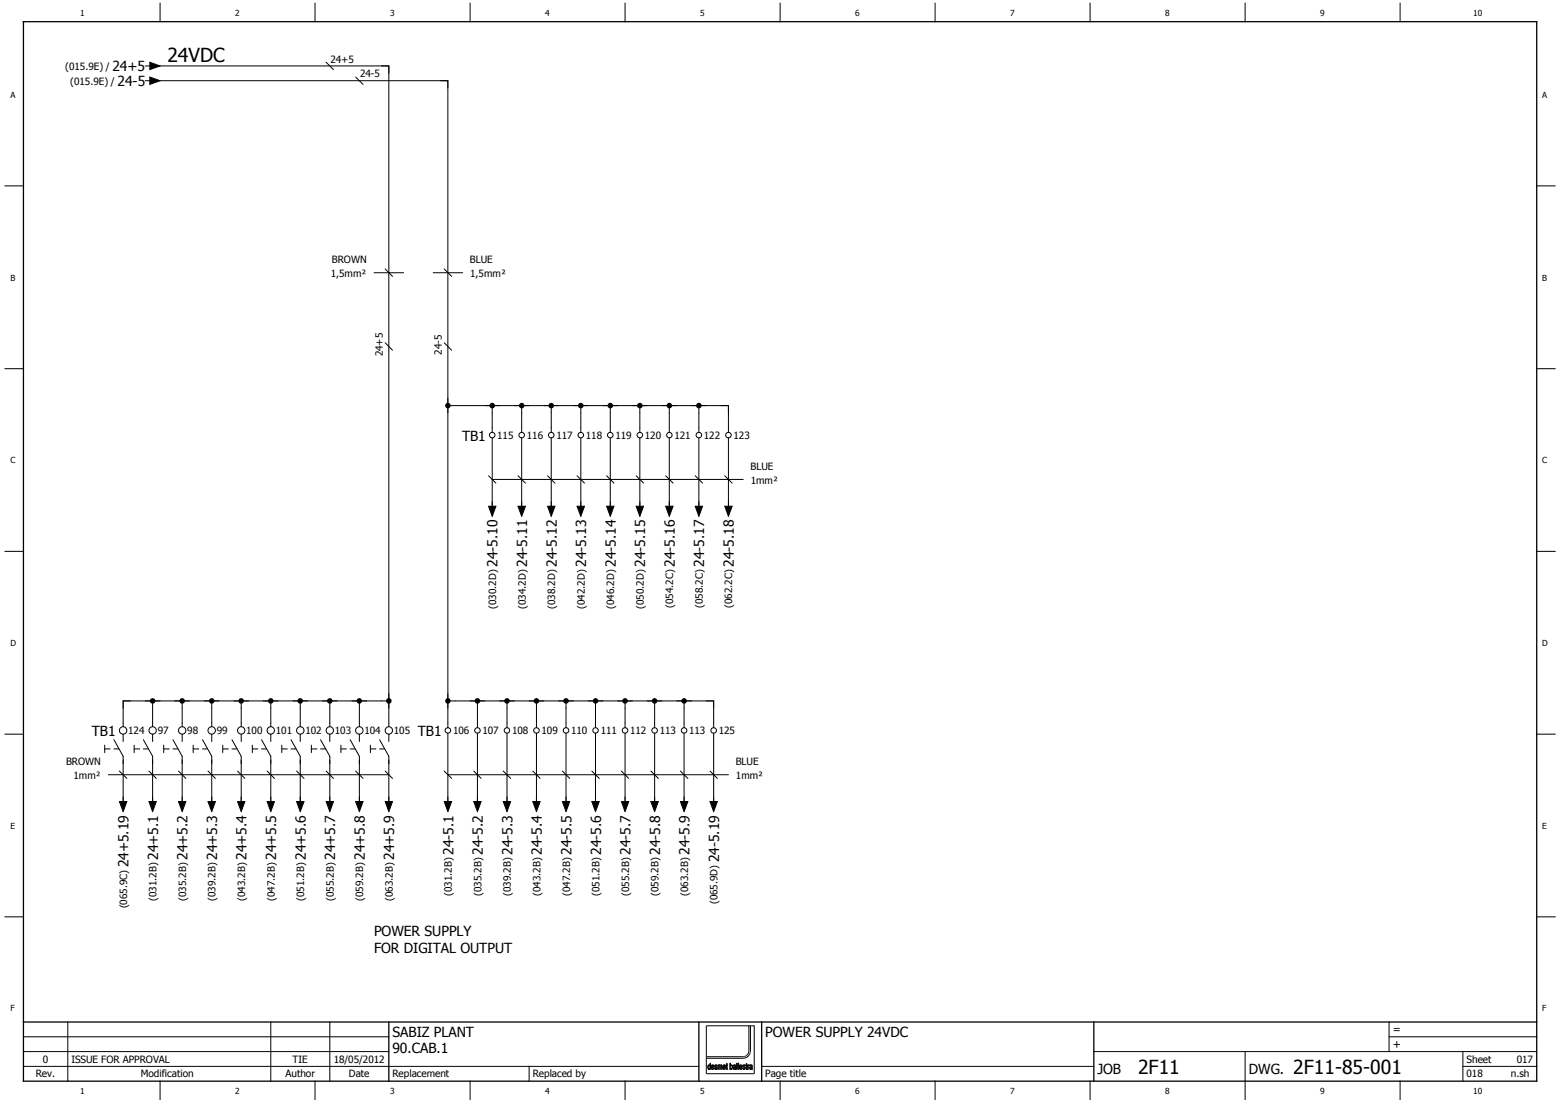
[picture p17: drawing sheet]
<svg xmlns="http://www.w3.org/2000/svg" width="297mm" height="210mm" viewBox="0 0 297 210" stroke-linecap="round" stroke-linejoin="round" font-family="sans-serif">
<defs><g id="words">
<g font-size="3.7">
<text x="31.9" y="11.8">24VDC</text>
<text x="216.7" y="204.4">2F11</text>
<text x="246.2" y="204.4">2F11-85-001</text>
</g>
<g font-size="2.6">
<text x="21.4" y="13.6">24+5</text>
<text x="22.4" y="16.4">24-5</text>
<text x="88" y="83.9">TB1</text>
<text x="94.8" y="107.9" transform="rotate(-90 94.8 107.9)">24-5.10</text>
<text x="100.4" y="107.9" transform="rotate(-90 100.4 107.9)">24-5.11</text>
<text x="106" y="107.9" transform="rotate(-90 106 107.9)">24-5.12</text>
<text x="111.6" y="107.9" transform="rotate(-90 111.6 107.9)">24-5.13</text>
<text x="117.2" y="107.9" transform="rotate(-90 117.2 107.9)">24-5.14</text>
<text x="122.9" y="107.9" transform="rotate(-90 122.9 107.9)">24-5.15</text>
<text x="128.5" y="107.9" transform="rotate(-90 128.5 107.9)">24-5.16</text>
<text x="134.1" y="107.9" transform="rotate(-90 134.1 107.9)">24-5.17</text>
<text x="139.7" y="107.9" transform="rotate(-90 139.7 107.9)">24-5.18</text>
<text x="17.5" y="140.1">TB1</text>
<text x="79.6" y="140.1">TB1</text>
<text x="24.5" y="165.1" transform="rotate(-90 24.5 165.1)">24+5.19</text>
<text x="30.1" y="163.7" transform="rotate(-90 30.1 163.7)">24+5.1</text>
<text x="35.7" y="163.7" transform="rotate(-90 35.7 163.7)">24+5.2</text>
<text x="41.4" y="163.7" transform="rotate(-90 41.4 163.7)">24+5.3</text>
<text x="47" y="163.7" transform="rotate(-90 47 163.7)">24+5.4</text>
<text x="52.6" y="163.7" transform="rotate(-90 52.6 163.7)">24+5.5</text>
<text x="58.2" y="163.7" transform="rotate(-90 58.2 163.7)">24+5.6</text>
<text x="63.8" y="163.7" transform="rotate(-90 63.8 163.7)">24+5.7</text>
<text x="69.5" y="163.7" transform="rotate(-90 69.5 163.7)">24+5.8</text>
<text x="75.1" y="163.7" transform="rotate(-90 75.1 163.7)">24+5.9</text>
<text x="86.3" y="162.7" transform="rotate(-90 86.3 162.7)">24-5.1</text>
<text x="91.9" y="162.7" transform="rotate(-90 91.9 162.7)">24-5.2</text>
<text x="97.6" y="162.7" transform="rotate(-90 97.6 162.7)">24-5.3</text>
<text x="103.2" y="162.7" transform="rotate(-90 103.2 162.7)">24-5.4</text>
<text x="108.8" y="162.7" transform="rotate(-90 108.8 162.7)">24-5.5</text>
<text x="114.4" y="162.7" transform="rotate(-90 114.4 162.7)">24-5.6</text>
<text x="120.1" y="162.7" transform="rotate(-90 120.1 162.7)">24-5.7</text>
<text x="125.7" y="162.7" transform="rotate(-90 125.7 162.7)">24-5.8</text>
<text x="131.3" y="162.7" transform="rotate(-90 131.3 162.7)">24-5.9</text>
<text x="136.9" y="164.1" transform="rotate(-90 136.9 164.1)">24-5.19</text>
<text x="71.2" y="178.2">POWER SUPPLY</text>
<text x="71.2" y="181.4">FOR DIGITAL OUTPUT</text>
<text x="74.7" y="197.4">SABIZ PLANT</text>
<text x="145.7" y="197.4">POWER SUPPLY 24VDC</text>
<text x="74.7" y="200.6">90.CAB.1</text>
<text x="209" y="204.4">JOB</text>
<text x="237.8" y="204.4">DWG.</text>
</g>
<g font-size="2.1">
<text x="265.2" y="196.7">=</text>
<text x="265.2" y="199.5">+</text>
</g>
<g font-size="1.9">
<text x="62.9" y="11.9">24+5</text>
<text x="12.4" y="13.3">(015.9E) /</text>
<text x="13.4" y="16.1">(015.9E) /</text>
<text x="68.6" y="14.8">24-5</text>
<text x="63" y="52.7">1,5mm²</text>
<text x="63.2" y="50.1">BROWN</text>
<text x="89.5" y="50.1">BLUE</text>
<text x="89.6" y="52.7">1,5mm²</text>
<text x="72.9" y="67.8" transform="rotate(-90 72.9 67.8)">24+5</text>
<text x="84.2" y="67.5" transform="rotate(-90 84.2 67.5)">24-5</text>
<text x="94.7" y="83.6">115</text>
<text x="100.3" y="83.6">116</text>
<text x="105.9" y="83.6">117</text>
<text x="111.6" y="83.6">118</text>
<text x="117.2" y="83.6">119</text>
<text x="122.8" y="83.6">120</text>
<text x="128.4" y="83.6">121</text>
<text x="134" y="83.6">122</text>
<text x="139.7" y="83.6">123</text>
<text x="142.9" y="89.4">BLUE</text>
<text x="143" y="92.1">1mm²</text>
<text x="94.5" y="115.9" transform="rotate(-90 94.5 115.9)">(030.2D)</text>
<text x="100.1" y="115.9" transform="rotate(-90 100.1 115.9)">(034.2D)</text>
<text x="105.7" y="115.9" transform="rotate(-90 105.7 115.9)">(038.2D)</text>
<text x="111.3" y="115.9" transform="rotate(-90 111.3 115.9)">(042.2D)</text>
<text x="117" y="115.9" transform="rotate(-90 117 115.9)">(046.2D)</text>
<text x="122.6" y="115.9" transform="rotate(-90 122.6 115.9)">(050.2D)</text>
<text x="128.2" y="115.8" transform="rotate(-90 128.2 115.8)">(054.2C)</text>
<text x="133.8" y="115.8" transform="rotate(-90 133.8 115.8)">(058.2C)</text>
<text x="139.4" y="115.8" transform="rotate(-90 139.4 115.8)">(062.2C)</text>
<text x="24.4" y="139.8">124</text>
<text x="30" y="139.8">97</text>
<text x="35.7" y="139.8">98</text>
<text x="41.3" y="139.8">99</text>
<text x="46.9" y="139.8">100</text>
<text x="52.5" y="139.8">101</text>
<text x="58.1" y="139.8">102</text>
<text x="63.8" y="139.8">103</text>
<text x="69.4" y="139.8">104</text>
<text x="75" y="139.8">105</text>
<text x="86.3" y="139.8">106</text>
<text x="91.9" y="139.8">107</text>
<text x="97.5" y="139.8">108</text>
<text x="103.1" y="139.8">109</text>
<text x="108.8" y="139.8">110</text>
<text x="114.4" y="139.8">111</text>
<text x="120" y="139.8">112</text>
<text x="125.6" y="139.8">113</text>
<text x="131.2" y="139.8">113</text>
<text x="136.9" y="139.8">125</text>
<text x="12.6" y="145.7">BROWN</text>
<text x="14" y="148.3">1mm²</text>
<text x="140.1" y="145.7">BLUE</text>
<text x="140.1" y="148.3">1mm²</text>
<text x="24.2" y="173" transform="rotate(-90 24.2 173)">(065.9C)</text>
<text x="29.8" y="171.5" transform="rotate(-90 29.8 171.5)">(031.2B)</text>
<text x="35.4" y="171.5" transform="rotate(-90 35.4 171.5)">(035.2B)</text>
<text x="41.1" y="171.5" transform="rotate(-90 41.1 171.5)">(039.2B)</text>
<text x="46.7" y="171.5" transform="rotate(-90 46.7 171.5)">(043.2B)</text>
<text x="52.3" y="171.5" transform="rotate(-90 52.3 171.5)">(047.2B)</text>
<text x="57.9" y="171.5" transform="rotate(-90 57.9 171.5)">(051.2B)</text>
<text x="63.6" y="171.5" transform="rotate(-90 63.6 171.5)">(055.2B)</text>
<text x="69.2" y="171.5" transform="rotate(-90 69.2 171.5)">(059.2B)</text>
<text x="74.8" y="171.5" transform="rotate(-90 74.8 171.5)">(063.2B)</text>
<text x="86" y="170.5" transform="rotate(-90 86 170.5)">(031.2B)</text>
<text x="91.7" y="170.5" transform="rotate(-90 91.7 170.5)">(035.2B)</text>
<text x="97.3" y="170.5" transform="rotate(-90 97.3 170.5)">(039.2B)</text>
<text x="102.9" y="170.5" transform="rotate(-90 102.9 170.5)">(043.2B)</text>
<text x="108.5" y="170.5" transform="rotate(-90 108.5 170.5)">(047.2B)</text>
<text x="114.1" y="170.5" transform="rotate(-90 114.1 170.5)">(051.2B)</text>
<text x="119.8" y="170.5" transform="rotate(-90 119.8 170.5)">(055.2B)</text>
<text x="125.4" y="170.5" transform="rotate(-90 125.4 170.5)">(059.2B)</text>
<text x="131" y="170.5" transform="rotate(-90 131 170.5)">(063.2B)</text>
<text x="136.6" y="172.1" transform="rotate(-90 136.6 172.1)">(065.9D)</text>
<text x="8.1" y="202.3">0</text>
<text x="13.6" y="202.3">ISSUE FOR APPROVAL</text>
<text x="55.7" y="202.3">TIE</text>
<text x="63.5" y="202.3">18/05/2012</text>
<text x="279.2" y="202.3">Sheet</text>
<text x="288.8" y="202.3">017</text>
<text x="6.8" y="205.1">Rev.</text>
<text x="26.8" y="205.1">Modification</text>
<text x="54.4" y="205.1">Author</text>
<text x="66.4" y="205.1">Date</text>
<text x="74.7" y="205.1">Replacement</text>
<text x="101.4" y="205.1">Replaced by</text>
<text x="145.7" y="205.1">Page title</text>
<text x="279.2" y="205.1">018</text>
<text x="287.7" y="205.1">n.sh</text>
</g>
<g font-size="1.6">
<text x="15.3" y="3.1">1</text>
<text x="44.8" y="3.1">2</text>
<text x="74.3" y="3.1">3</text>
<text x="103.8" y="3.1">4</text>
<text x="133.3" y="3.1">5</text>
<text x="162.9" y="3.1">6</text>
<text x="192.4" y="3.1">7</text>
<text x="221.9" y="3.1">8</text>
<text x="251.4" y="3.1">9</text>
<text x="280.5" y="3.1">10</text>
<text x="2" y="18.6">A</text>
<text x="293.7" y="18.6">A</text>
<text x="2" y="53.4">B</text>
<text x="293.7" y="53.4">B</text>
<text x="2" y="88.2">C</text>
<text x="293.7" y="88.2">C</text>
<text x="2" y="123">D</text>
<text x="293.7" y="123">D</text>
<text x="2" y="157.8">E</text>
<text x="293.7" y="157.8">E</text>
<text x="2" y="192.6">F</text>
<text x="293.7" y="192.6">F</text>
<text x="15.3" y="208.3">1</text>
<text x="44.8" y="208.3">2</text>
<text x="74.3" y="208.3">3</text>
<text x="103.8" y="208.3">4</text>
<text x="133.3" y="208.3">5</text>
<text x="162.9" y="208.3">6</text>
<text x="192.4" y="208.3">7</text>
<text x="221.9" y="208.3">8</text>
<text x="251.4" y="208.3">9</text>
<text x="280.5" y="208.3">10</text>
</g>
</g></defs>
<path d="M209.8 .5l-209 209M296.2 .6l-295.4 208.8M.8 209.2l.3 .3" fill="none" stroke="#fff" stroke-width=".19"/>
<g fill="none" stroke="#010101" stroke-width=".19">
<path d="M30.5 .6v3.5M60 .6v3.5M89.5 .6v3.5M119 .6v3.5M148.5 .6v3.5M178.1 .6v3.5M207.6 .6v3.5M237.1 .6v3.5M266.6 .6v3.5M.9 35.4h3.6M292.6 35.4h3.5M.9 70.2h3.6"/>
<path d="M292.6 70.2h3.5M.9 105h3.6M292.6 105h3.5M.9 139.8h3.6M292.6 139.8h3.5M.9 174.5h3.6M292.6 174.5h3.5M4.5 197.4h69.5M12.9 194.6v11.2M51.6 194.6v11.2M62.8 194.6v11.2M134.5 195.3h8.1v5a1.08 1.08 0 0 1-1.1 .9h-7z"/>
<path d="M264.5 197.4h28.1M264.5 194.6v5.6M4.5 203h128.6M4.5 200.2h69.5M30.5 205.8v3.5M60 205.8v3.5M89.5 205.8v3.5M100.8 203v2.8M119 205.8v3.5M135.6 203.4h.1M135.6 202.8h.2l.1 .3h-.4zM135.9 202.8h.1"/>
<path d="M135.9 202.8l.1 .4h-.2v-.1v.1h-.3l.1 .2M135.9 202.8a.4 .4 0 0 0-.5 .2 .4 .4 0 0 0 .1 .5l.2 .1 .3-.3-.3 .2-.1-.1M148.5 205.8v3.5M178.1 205.8v3.5M207.6 205.8v3.5M208.3 200.2h84.3M237.1 200.2v9.1M266.6 205.8v3.5M278.6 203h14M278.6 200.2v5.6"/>
</g>
<path d="M4.5 4.1h288.1v201.7h-288.1zM4.5 194.6h288.1M74 194.6v11.2M133.1 194.6v11.2M145 194.6v11.2M208.3 194.6v11.2" fill="none" stroke="#010101" stroke-width=".25"/>
<path d="M135.6 202.7l.3 .2 .1 .3h-.2v-.3a.17 .17 0 0 0-.2-.1 .17 .17 0 0 0-.1 .3h.3v.1h-.3l.1 .3 .4-.2a.32 .32 0 0 1-.5 .3 .32 .32 0 0 1-.1-.5z" fill="#010101"/>
<path d="M137.8 203.4h.1M137.8 203.4v.1M137.8 202.8h.2l.1 .3h-.4zM137.8 203.5h.1M137.9 203.5l.3-.2-.1 .2M138.1 203.5h.1M138.1 202.8h.1M138.1 202.8l.1 .4h-.2v-.1v.1h-.3l.1 .2M138.1 202.8a.4 .4 0 0 0-.5 .2 .4 .4 0 0 0 .1 .5l.2 .1 .2-.1" fill="none" stroke="#010101" stroke-width=".19"/>
<path d="M137.7 202.8l.3-.1 .2 .5h-.2v-.3a.17 .17 0 0 0-.2-.1 .17 .17 0 0 0-.1 .3h.3v.1h-.3l.1 .3 .4-.2-.1 .2-.2 .1-.2-.1z" fill="#010101"/>
<g fill="none" stroke="#010101" stroke-width=".19">
<path d="M139.1 203.3v.1M139.1 203.4l.1 .1M139.1 202.9v.4M139.1 202.9l.2-.1 .1 .3-.2 .4M139.1 202.9h.1M139.2 203.5h.1M139.2 203.5v.1M139.3 202.7h.1M139.4 203.5l-.2 .1M139.4 203.4v.1M139.5 202.9h.1M139.5 202.9l-.1 .5"/>
<path d="M139.5 202.9l-.1-.2-.3 .1v-.4h-.1v1.2l.1-.1 .1 .1"/>
</g>
<path d="M139 202.4h.1v.4a.43 .43 0 0 1 .4 .3 .43 .43 0 0 1-.2 .5v-.1a.34 .34 0 0 0 .2-.4 .34 .34 0 0 0-.3-.3l-.1 .4 .1 .4-.1-.1-.1 .1z" fill="#010101"/>
<g fill="none" stroke="#010101" stroke-width=".19">
<path d="M139.7 202.7h.1M139.7 202.7h.3M139.7 202.7l-.1 .2 .3-.1 .1 .2M139.7 203.1l-.1 .3 .2 .2M139.8 203.1h-.1M139.8 203.5v.1zM139.9 203.4v.1M140 202.7h.1M140 203h.1M140 203l-.2 .1M140 202.7l.1 .9-.1-.1-.2 .1"/>
<circle cx="139.9" cy="203.3" r=".17"/>
</g>
<path d="M139.7 202.7l.4 .1v.8l-.1-.1-.2 .1 .2-.5-.3 .2 .1 .3-.2-.1v-.3l.4-.2-.1-.2-.3 .1z" fill="#010101"/>
<path d="M140.9 203.4h.1M140.9 203.4l.1 .1M140.9 202.8h.2l.1 .3h-.3zM141 203.5h.1M141.1 203.5l.2-.2-.1 .2M141.2 203.5h.1M141.2 202.8h.1M141.2 202.8l.1 .4h-.2v-.1v.1h-.2v.2M141.2 202.8a.4 .4 0 0 0-.5 .2 .4 .4 0 0 0 .2 .5h.3" fill="none" stroke="#010101" stroke-width=".19"/>
<path d="M141 202.7l.3 .2v.3h-.2v-.1h.1v-.2a.17 .17 0 0 0-.2-.1 .17 .17 0 0 0-.1 .3h.2v.1h-.2l.1 .3 .3-.2-.2 .3a.49 .49 0 0 1-.4-.4 .49 .49 0 0 1 .3-.5z" fill="#010101"/>
<g fill="none" stroke="#010101" stroke-width=".19">
<path d="M142.9 202.7h.1M142.9 202.7h.2M142.9 202.7l-.2 .2 .3-.1 .1 .2M142.9 203.1h.1M143 203.5v.1M143.1 202.7h.1M143.1 203h.1M143.1 203a.29 .29 0 0 0-.4 .2 .29 .29 0 0 0 .3 .4M143.1 202.7l.2 .9-.1-.1-.2 .1"/>
<circle cx="143" cy="203.3" r=".16"/>
</g>
<path d="M142.8 202.8l.1-.1 .3 .1 .1 .8-.1-.1-.2 .1 .1-.5-.2 .2 .1 .3-.3-.1 .1-.3 .3-.2-.1-.2-.3 .1z" fill="#010101"/>
<path d="M134.9 202.9a.3 .3 0 0 1 .3 .2 .3 .3 0 0 1-.2 .4l-.1-.2zM135 203.5h.1M135.2 202.4l.1 1.2-.1-.1-.2 .1v-.1v.1a.51 .51 0 0 1 .1-.9l.1 .1z" fill="none" stroke="#010101" stroke-width=".19"/>
<path d="M135.2 202.4l.1 1.2-.1-.1-.2 .1v-.1a.42 .42 0 0 0 .1-.7l-.2 .2 .1 .6a.48 .48 0 0 1-.2-.5 .48 .48 0 0 1 .3-.4l.1 .1z" fill="#010101"/>
<path d="M136.2 202.7h.1M136.2 202.7l-.1 .4 .4 .2-.2 .2M136.2 202.7h.2M136.2 203.4h.1M136.2 203.4l.1 .1M136.3 203.5h.1M136.4 202.7h.1M136.4 202.7l.1 .2-.3-.1a.23 .23 0 0 0 .1 .3 .23 .23 0 0 0 .2 .1 .27 .27 0 0 1-.1 .4 .27 .27 0 0 1-.3-.3l.1 .1" fill="none" stroke="#010101" stroke-width=".19"/>
<path d="M136.1 202.8l.3-.1 .1 .2-.2-.1-.1 .2a.32 .32 0 0 1 .4 .3 .32 .32 0 0 1-.4 .3l-.1-.3 .2 .2 .2-.2-.4-.2z" fill="#010101"/>
<path d="M136.7 202.7l.1 .1 .2-.1 .1 .1 .3-.1 .1 .9h-.1v-.8l-.2 .1v.7h-.1v-.7l-.2-.1-.1 .8h-.1zM137 202.7h.1M137.2 202.9h.1" fill="none" stroke="#010101" stroke-width=".19"/>
<path d="M136.7 202.7l.1 .1 .2-.1 .1 .1 .3-.1 .1 .9h-.1l-.1-.8-.1 .2v.6h-.1l-.1-.8-.2 .1v.7h-.1z" fill="#010101"/>
<path d="M138.3 202.5l.1-.1v.3h.2l-.2 .1 .2 .8-.3-.1zM138.4 203.4h.1" fill="none" stroke="#010101" stroke-width=".19"/>
<path d="M138.3 202.5l.1-.1v.3h.2l-.2 .1 .2 .8-.3-.1z" fill="#010101"/>
<path d="M140.3 202.4h.1v1.2h-.1z" fill="none" stroke="#010101" stroke-width=".19"/>
<path d="M140.3 202.4h.1v1.2h-.1z" fill="#010101"/>
<path d="M140.5 202.4h.1v1.2h-.1z" fill="none" stroke="#010101" stroke-width=".19"/>
<path d="M140.5 202.4h.1v1.2h-.1z" fill="#010101"/>
<path d="M141.6 203.4h.1M141.6 203.4l.1 .1M141.7 203.5h.1M141.8 202.7l.1 .2-.3-.1a.23 .23 0 0 0 0 .3 .23 .23 0 0 0 .3 .1 .27 .27 0 0 1-.1 .4 .27 .27 0 0 1-.4-.3l.2 .1M141.8 202.7h.1M141.8 202.7a.28 .28 0 0 0-.4 .3 .28 .28 0 0 0 .4 .3l-.1 .2" fill="none" stroke="#010101" stroke-width=".19"/>
<path d="M141.5 202.8a.18 .18 0 0 1 .2-.1 .18 .18 0 0 1 .1 .2l-.1-.1-.2 .2a.32 .32 0 0 1 .4 .3 .32 .32 0 0 1-.3 .3l-.2-.3 .3 .2 .1-.2-.1-.1a.26 .26 0 0 1-.3-.2 .26 .26 0 0 1 .1-.2z" fill="#010101"/>
<path d="M142.2 203.4v-1l-.2 .4 .1 .7 .2 .1v-.1M142.2 203.4h.1M142.2 203.4v.1M142.2 203.5h.1" fill="none" stroke="#010101" stroke-width=".19"/>
<path d="M142.1 202.5l.1-.1 .1 .3-.1 .7 .1 .2-.2-.1z" fill="#010101"/>
<path d="M142.5 202.9h.1M142.7 202.7l-.2 .2M142.7 202.7h.1M142.7 202.7l-.2 .1-.1-.1v.9h.1v-.7" fill="none" stroke="#010101" stroke-width=".19"/>
<path d="M142.4 202.7l.1 .1 .2-.1-.2 .2v.7h-.1z" fill="#010101"/>
<g fill="none" stroke="#010101" stroke-width=".19">
<path d="M29.1 12.6h44.9v125M29.1 15.4h56.2v122.2M72.6 12.6h1.4v1.4M83.9 15.4h1.4v1.4M71.2 51.9h5.7M82.5 51.9h5.6M86.7 77.2h52v4.2M93.7 78.6v2.8M99.3 78.6v2.8M105 78.6v2.8M110.6 78.6v2.8M116.2 78.6v2.8"/>
<path d="M121.8 78.6v2.8M127.4 78.6v2.8M133.1 78.6v2.8M93.7 83.4v14.2M99.3 83.4v14.2M105 83.4v14.2M110.6 83.4v14.2M116.2 83.4v14.2M121.8 83.4v14.2M127.4 83.4v14.2M133.1 83.4v14.2M138.7 83.4v14.2"/>
<path d="M29.1 134.8v2.8M34.7 133.4v4.2M40.3 134.8v2.8M45.9 134.8v2.8M51.6 134.8v2.8M57.2 134.8v2.8M62.8 134.8v2.8M68.4 134.8v2.8M72.6 133.4h-49.2v4.2M85.3 139.6v14.2M86.7 133.4h49.2v4.2M90.9 139.6v14.2"/>
<path d="M90.9 134.8v2.8M96.5 139.6v14.2M96.5 134.8v2.8M102.1 139.6v14.2M102.1 134.8v2.8M107.8 139.6v14.2M107.8 134.8v2.8M113.4 139.6v14.2M113.4 134.8v2.8M119 139.6v14.2M119 134.8v2.8M124.6 139.6v14.2"/>
<path d="M124.6 134.8v2.8M130.3 139.6v14.2M130.3 134.8v2.8M135.9 139.6v14.2M20.6 147.5h53.4M23.4 144.7v9.1M29.1 144.7v9.1M34.7 144.7v9.1M40.3 144.7v9.1M45.9 144.7v9.1M51.6 144.7v9.1M57.2 144.7v9.1"/>
<path d="M62.8 144.7v9.1M68.4 144.7v9.1M74 144.7v9.1M142.6 195.3h.3M142.9 195.3v4.8a1.41 1.41 0 0 1-1.4 1.4h-7M142.9 195.3h.7v9.1h-9.1v-3.2M145 203h63.3"/>
</g>
<path d="M34.2 133.2a.53 .53 0 0 1 .6-.3 .53 .53 0 0 1 .4 .5h-.5h.5a.53 .53 0 0 1-.7 .5 .53 .53 0 0 1-.3-.7z" fill-rule="evenodd" fill="#010101"/>
<path d="M38.9 133.4h2.8M40.3 133.4v1.4" fill="none" stroke="#010101" stroke-width=".19"/>
<path d="M39.9 133.2a.52 .52 0 0 1 .5-.3 .52 .52 0 0 1 .4 .5h-.5h.5a.52 .52 0 0 1-.6 .5 .52 .52 0 0 1-.3-.7z" fill-rule="evenodd" fill="#010101"/>
<path d="M44.5 133.4h2.8M45.9 133.4v1.4" fill="none" stroke="#010101" stroke-width=".19"/>
<path d="M45.5 133.2a.53 .53 0 0 1 .6-.3 .53 .53 0 0 1 .4 .5h-.6h.6a.53 .53 0 0 1-.7 .5 .53 .53 0 0 1-.3-.7z" fill-rule="evenodd" fill="#010101"/>
<path d="M50.1 133.4h2.9M51.6 133.4v1.4" fill="none" stroke="#010101" stroke-width=".19"/>
<path d="M51.1 133.2a.53 .53 0 0 1 .6-.3 .53 .53 0 0 1 .4 .5h-.5h.5a.53 .53 0 0 1-.7 .5 .53 .53 0 0 1-.3-.7z" fill-rule="evenodd" fill="#010101"/>
<path d="M55.8 133.4h2.8M57.2 133.4v1.4" fill="none" stroke="#010101" stroke-width=".19"/>
<path d="M56.7 133.2a.53 .53 0 0 1 .6-.3 .53 .53 0 0 1 .4 .5h-.5h.5a.53 .53 0 0 1-.7 .5 .53 .53 0 0 1-.3-.7z" fill-rule="evenodd" fill="#010101"/>
<path d="M61.4 133.4h2.8M62.8 133.4v1.4" fill="none" stroke="#010101" stroke-width=".19"/>
<path d="M62.3 133.2a.53 .53 0 0 1 .6-.3 .53 .53 0 0 1 .4 .5h-.5h.5a.53 .53 0 0 1-.6 .5 .53 .53 0 0 1-.4-.7z" fill-rule="evenodd" fill="#010101"/>
<path d="M67 133.4h2.8M68.4 133.4v1.4" fill="none" stroke="#010101" stroke-width=".19"/>
<path d="M68 133.2a.52 .52 0 0 1 .6-.3 .52 .52 0 0 1 .3 .5h-.5h.5a.52 .52 0 0 1-.6 .5 .52 .52 0 0 1-.3-.7z" fill-rule="evenodd" fill="#010101"/>
<path d="M72.6 133.4h1.4M74 132v2.8" fill="none" stroke="#010101" stroke-width=".19"/>
<path d="M73.6 133.2a.53 .53 0 0 1 .6-.3 .53 .53 0 0 1 .4 .5h-.6h.6a.53 .53 0 0 1-.7 .5 .53 .53 0 0 1-.3-.7z" fill-rule="evenodd" fill="#010101"/>
<path d="M85.3 75.8v2.8M85.3 77.2h1.4M137.3 77.2h1.4v1.4" fill="none" stroke="#010101" stroke-width=".19"/>
<path d="M85 76.8a.52 .52 0 0 1 .8 .4h-.5h.5a.53 .53 0 0 1-.8 .5 .53 .53 0 0 1 0-.9z" fill-rule="evenodd" fill="#010101"/>
<path d="M92.3 77.2h2.8M93.7 77.2v1.4" fill="none" stroke="#010101" stroke-width=".19"/>
<path d="M93.3 76.9a.53 .53 0 0 1 .6-.2 .53 .53 0 0 1 .4 .5h-.6h.6a.53 .53 0 0 1-.7 .5 .53 .53 0 0 1-.3-.8z" fill-rule="evenodd" fill="#010101"/>
<path d="M97.9 77.2h2.9M99.3 77.2v1.4" fill="none" stroke="#010101" stroke-width=".19"/>
<path d="M99.1 76.8a.52 .52 0 0 1 .8 .4h-.6h.6a.53 .53 0 0 1-.8 .5 .53 .53 0 0 1 0-.9z" fill-rule="evenodd" fill="#010101"/>
<path d="M103.6 77.2h2.8M105 77.2v1.4" fill="none" stroke="#010101" stroke-width=".19"/>
<path d="M104.5 76.9a.53 .53 0 0 1 .6-.2 .53 .53 0 0 1 .4 .5h-.5h.5a.53 .53 0 0 1-.7 .5 .53 .53 0 0 1-.3-.8z" fill-rule="evenodd" fill="#010101"/>
<path d="M109.2 77.2h2.8M110.6 77.2v1.4" fill="none" stroke="#010101" stroke-width=".19"/>
<path d="M110.1 76.9a.53 .53 0 0 1 .6-.2 .53 .53 0 0 1 .4 .5h-.5h.5a.53 .53 0 0 1-.6 .5 .53 .53 0 0 1-.4-.8z" fill-rule="evenodd" fill="#010101"/>
<path d="M114.8 77.2h2.8M116.2 77.2v1.4" fill="none" stroke="#010101" stroke-width=".19"/>
<path d="M115.7 76.9a.53 .53 0 0 1 .6-.2 .53 .53 0 0 1 .4 .5h-.5h.5a.53 .53 0 0 1-.6 .5 .53 .53 0 0 1-.4-.8z" fill-rule="evenodd" fill="#010101"/>
<path d="M120.4 77.2h2.8M121.8 77.2v1.4" fill="none" stroke="#010101" stroke-width=".19"/>
<path d="M121.4 76.9a.53 .53 0 0 1 .6-.2 .53 .53 0 0 1 .4 .5h-.6h.6a.53 .53 0 0 1-.7 .5 .53 .53 0 0 1-.3-.8z" fill-rule="evenodd" fill="#010101"/>
<path d="M126 77.2h2.9M127.4 77.2v1.4" fill="none" stroke="#010101" stroke-width=".19"/>
<path d="M127.2 76.8a.52 .52 0 0 1 .8 .4h-.6h.6a.53 .53 0 0 1-.8 .5 .53 .53 0 0 1 0-.9z" fill-rule="evenodd" fill="#010101"/>
<path d="M93.7 91.3h47.8M89.5 133.4h2.8M90.9 133.4v1.4" fill="none" stroke="#010101" stroke-width=".19"/>
<path d="M90.4 133.2a.53 .53 0 0 1 .6-.3 .53 .53 0 0 1 .4 .5h-.5h.5a.53 .53 0 0 1-.6 .5 .53 .53 0 0 1-.4-.7z" fill-rule="evenodd" fill="#010101"/>
<path d="M100.8 133.4h2.8M102.1 133.4v1.4" fill="none" stroke="#010101" stroke-width=".19"/>
<path d="M101.7 133.2a.53 .53 0 0 1 .6-.3 .53 .53 0 0 1 .4 .5h-.6h.6a.53 .53 0 0 1-.7 .5 .53 .53 0 0 1-.3-.7z" fill-rule="evenodd" fill="#010101"/>
<path d="M106.4 133.4h2.8M107.8 133.4v1.4" fill="none" stroke="#010101" stroke-width=".19"/>
<path d="M107.3 133.2a.53 .53 0 0 1 .6-.3 .53 .53 0 0 1 .4 .5h-.5h.5a.53 .53 0 0 1-.7 .5 .53 .53 0 0 1-.3-.7z" fill-rule="evenodd" fill="#010101"/>
<path d="M112 133.4h2.8M113.4 133.4v1.4" fill="none" stroke="#010101" stroke-width=".19"/>
<path d="M113.1 133a.52 .52 0 0 1 .8 .4h-.5h.5a.53 .53 0 0 1-.8 .5 .53 .53 0 0 1 0-.9z" fill-rule="evenodd" fill="#010101"/>
<path d="M117.6 133.4h2.8M119 133.4v1.4" fill="none" stroke="#010101" stroke-width=".19"/>
<path d="M118.6 133.2a.53 .53 0 0 1 .6-.3 .53 .53 0 0 1 .3 .5h-.5h.5a.53 .53 0 0 1-.6 .5 .53 .53 0 0 1-.3-.7z" fill-rule="evenodd" fill="#010101"/>
<path d="M95.1 133.4h2.8M96.5 133.4v1.4M134.5 133.4h1.4v1.4" fill="none" stroke="#010101" stroke-width=".19"/>
<path d="M96.1 133.2a.53 .53 0 0 1 .6-.3 .53 .53 0 0 1 .4 .5h-.6h.6a.53 .53 0 0 1-.7 .5 .53 .53 0 0 1-.3-.7z" fill-rule="evenodd" fill="#010101"/>
<path d="M85.3 132v2.8M85.3 133.4h1.4" fill="none" stroke="#010101" stroke-width=".19"/>
<path d="M85 133a.52 .52 0 0 1 .8 .4h-.5h.5a.53 .53 0 0 1-.8 .5 .53 .53 0 0 1 0-.9z" fill-rule="evenodd" fill="#010101"/>
<path d="M123.2 133.4h2.8M124.6 133.4v1.4" fill="none" stroke="#010101" stroke-width=".19"/>
<path d="M124.2 133.2a.53 .53 0 0 1 .6-.3 .53 .53 0 0 1 .4 .5h-.6h.6a.53 .53 0 0 1-.7 .5 .53 .53 0 0 1-.3-.7z" fill-rule="evenodd" fill="#010101"/>
<path d="M131.7 77.2h2.8M133.1 77.2v1.4" fill="none" stroke="#010101" stroke-width=".19"/>
<path d="M132.6 76.9a.53 .53 0 0 1 .6-.2 .53 .53 0 0 1 .4 .5h-.5h.5a.53 .53 0 0 1-.7 .5 .53 .53 0 0 1-.3-.8z" fill-rule="evenodd" fill="#010101"/>
<path d="M128.9 133.4h2.8M130.3 133.4v1.4M85.3 147.5h53.4" fill="none" stroke="#010101" stroke-width=".19"/>
<path d="M129.8 133.2a.53 .53 0 0 1 .6-.3 .53 .53 0 0 1 .4 .5h-.5h.5a.53 .53 0 0 1-.7 .5 .53 .53 0 0 1-.3-.7z" fill-rule="evenodd" fill="#010101"/>
<path d="M27.7 133.4h2.8M29.1 133.4v1.4" fill="none" stroke="#010101" stroke-width=".19"/>
<path d="M28.6 133.2a.53 .53 0 0 1 .6-.3 .53 .53 0 0 1 .4 .5h-.5h.5a.53 .53 0 0 1-.7 .5 .53 .53 0 0 1-.3-.7z" fill-rule="evenodd" fill="#010101"/>
<g fill="none" stroke="#010101" stroke-width=".19">
<path d="M28.5 11.9l2 .7-2 .7zM62.1 11.9l1.4 1.4M67.7 14.7l1.4 1.4M73.3 51.2l1.4 1.4M84.6 51.2l1.4 1.4M73.3 65.3l1.4 1.4M84.6 65.3l1.4 1.4M93 90.6l1.4 1.4M93.7 81.4v.9M98.6 90.6l1.5 1.4M99.3 81.4v.9M104.3 90.6l1.4 1.4"/>
<path d="M105 81.4v.9M109.9 90.6l1.4 1.4M110.6 81.4v.9M115.5 90.6l1.4 1.4M116.2 81.4v.9M121.1 90.6l1.4 1.4M121.8 81.4v.9M126.7 90.6l1.5 1.4M127.4 81.4v.9M132.4 90.6l1.4 1.4M133.1 81.4v.9M138 90.6l1.4 1.4"/>
<path d="M138.7 81.4v.9M23.4 137.6v.7M23.4 139.8v1.4M29.1 137.6v.7M29.1 139.8v1.4M34.7 137.6v.7M34.7 139.8v1.4M40.3 137.6v.7M40.3 139.8v1.4M45.9 137.6v.7M45.9 139.8v1.4M51.6 139.8v1.4"/>
<path d="M51.6 137.6v.7M57.2 139.8v1.4M57.2 137.6v.7M62.8 139.8v1.4M62.8 137.6v.7M68.4 139.8v1.4M68.4 137.6v.7M74 139.8v1.4M74 137.6v.7M85.3 137.6v.9M90.9 137.6v.9M96.5 137.6v.9"/>
<path d="M102.1 137.6v.9M107.8 137.6v.9M113.4 137.6v.9M119 137.6v.9M124.6 137.6v.9M130.3 137.6v.9M135.9 137.6v.9M19.9 141.9v1.4M19.9 142.6h1.1M21.7 142.6h.9M21.7 140.8l1.7 3.2v1.4M22.7 146.8l1.4 1.4"/>
<path d="M25.5 142.6h1.1M25.5 141.9v1.4M27.3 140.8l1.8 3.2v1.4M27.3 142.6h1M28.4 146.8l1.4 1.4M31.2 142.6h1M31.2 141.9v1.4M32.9 140.8l1.8 3.2v1.4M32.9 142.6h1M34 146.8l1.4 1.4M36.8 142.6h1M36.8 141.9v1.4"/>
<path d="M38.6 140.8l1.7 3.2v1.4M38.6 142.6h.9M39.6 146.8l1.4 1.4M42.4 142.6h1.1M42.4 141.9v1.4M44.2 142.6h.9M44.2 140.8l1.7 3.2v1.4M45.2 146.8l1.4 1.4M48 142.6h1.1M48 141.9v1.4M49.8 142.6h1M49.8 140.8l1.8 3.2v1.4"/>
<path d="M50.9 146.8l1.4 1.4M53.7 142.6h1M53.7 141.9v1.4M55.4 142.6h1M55.4 140.8l1.8 3.2v1.4M56.5 146.8l1.4 1.4M59.3 142.6h1M59.3 141.9v1.4M61 142.6h1M61 140.8l1.8 3.2v1.4M62.1 146.8l1.4 1.4M64.9 142.6h1.1"/>
<path d="M64.9 141.9v1.4M66.7 142.6h.9M66.7 140.8l1.7 3.2v1.4M67.7 146.8l1.4 1.4M70.5 142.6h1.1M70.5 141.9v1.4M72.3 142.6h.9M72.3 140.8l1.7 3.2v1.4M73.3 146.8l1.4 1.4M84.6 146.8l1.4 1.4M90.2 146.8l1.4 1.4M95.8 146.8l1.4 1.4"/>
<path d="M101.4 146.8l1.4 1.4M107.1 146.8l1.4 1.4M112.7 146.8l1.4 1.4M118.3 146.8l1.4 1.4M123.9 146.8l1.4 1.4M129.6 146.8l1.4 1.4M135.2 146.8l1.4 1.4"/>
<circle cx="93.7" cy="82.8" r=".52"/>
<circle cx="99.3" cy="82.8" r=".52"/>
<circle cx="105" cy="82.8" r=".52"/>
<circle cx="110.6" cy="82.8" r=".52"/>
<circle cx="116.2" cy="82.8" r=".52"/>
<circle cx="121.8" cy="82.8" r=".52"/>
<circle cx="127.5" cy="82.8" r=".52"/>
<circle cx="133.1" cy="82.8" r=".52"/>
<circle cx="138.7" cy="82.8" r=".52"/>
<circle cx="23.4" cy="139.1" r=".71"/>
<circle cx="29.1" cy="139.1" r=".7"/>
<circle cx="34.7" cy="139.1" r=".7"/>
<circle cx="40.3" cy="139.1" r=".71"/>
<circle cx="45.9" cy="139.1" r=".7"/>
<circle cx="51.6" cy="139.1" r=".71"/>
<circle cx="57.2" cy="139.1" r=".71"/>
<circle cx="62.8" cy="139.1" r=".7"/>
<circle cx="68.4" cy="139.1" r=".71"/>
<circle cx="74" cy="139.1" r=".7"/>
<circle cx="85.3" cy="139.1" r=".52"/>
<circle cx="90.9" cy="139.1" r=".52"/>
<circle cx="96.5" cy="139.1" r=".52"/>
<circle cx="102.2" cy="139.1" r=".52"/>
<circle cx="107.8" cy="139.1" r=".52"/>
<circle cx="113.4" cy="139.1" r=".52"/>
<circle cx="119" cy="139.1" r=".52"/>
<circle cx="124.7" cy="139.1" r=".52"/>
<circle cx="130.3" cy="139.1" r=".52"/>
<circle cx="135.9" cy="139.1" r=".52"/>
</g>
<path d="M28.5 11.9l2 .7-2 .7z" fill="#010101"/>
<path d="M27.7 12.6h.8M28.5 14.7l2 .7-2 .7z" fill="none" stroke="#010101" stroke-width=".19"/>
<path d="M28.5 14.7l2 .7-2 .7z" fill="#010101"/>
<path d="M27.7 15.4h.8M22.7 152.6h1.4l-.7 1.9z" fill="none" stroke="#010101" stroke-width=".19"/>
<path d="M22.7 152.6h1.4l-.7 1.9z" fill="#010101"/>
<path d="M23.4 151.7v.9M34 152.6h1.4l-.7 1.9z" fill="none" stroke="#010101" stroke-width=".19"/>
<path d="M34 152.6h1.4l-.7 1.9z" fill="#010101"/>
<path d="M34.7 151.7v.9M39.6 152.6h1.4l-.7 1.9z" fill="none" stroke="#010101" stroke-width=".19"/>
<path d="M39.6 152.6h1.4l-.7 1.9z" fill="#010101"/>
<path d="M40.3 151.7v.9M45.2 152.6h1.4l-.7 1.9z" fill="none" stroke="#010101" stroke-width=".19"/>
<path d="M45.2 152.6h1.4l-.7 1.9z" fill="#010101"/>
<path d="M45.9 151.7v.9M50.9 152.6h1.4l-.7 1.9z" fill="none" stroke="#010101" stroke-width=".19"/>
<path d="M50.9 152.6h1.4l-.7 1.9z" fill="#010101"/>
<path d="M51.6 151.7v.9M56.5 152.6h1.4l-.7 1.9z" fill="none" stroke="#010101" stroke-width=".19"/>
<path d="M56.5 152.6h1.4l-.7 1.9z" fill="#010101"/>
<path d="M57.2 151.7v.9M62.1 152.6h1.4l-.7 1.9z" fill="none" stroke="#010101" stroke-width=".19"/>
<path d="M62.1 152.6h1.4l-.7 1.9z" fill="#010101"/>
<path d="M62.8 151.7v.9M67.7 152.6h1.4l-.7 1.9z" fill="none" stroke="#010101" stroke-width=".19"/>
<path d="M67.7 152.6h1.4l-.7 1.9z" fill="#010101"/>
<path d="M68.4 151.7v.9M73.3 152.6h1.4l-.7 1.9z" fill="none" stroke="#010101" stroke-width=".19"/>
<path d="M73.3 152.6h1.4l-.7 1.9z" fill="#010101"/>
<path d="M93 96.4h1.4l-.7 1.9zM74 151.7v.9" fill="none" stroke="#010101" stroke-width=".19"/>
<path d="M93 96.4h1.4l-.7 1.9z" fill="#010101"/>
<path d="M93.7 95.5v.9M98.6 96.4h1.5l-.8 1.9z" fill="none" stroke="#010101" stroke-width=".19"/>
<path d="M98.6 96.4h1.5l-.8 1.9z" fill="#010101"/>
<path d="M99.3 95.5v.9M104.3 96.4h1.4l-.7 1.9z" fill="none" stroke="#010101" stroke-width=".19"/>
<path d="M104.3 96.4h1.4l-.7 1.9z" fill="#010101"/>
<path d="M105 95.5v.9M109.9 96.4h1.4l-.7 1.9z" fill="none" stroke="#010101" stroke-width=".19"/>
<path d="M109.9 96.4h1.4l-.7 1.9z" fill="#010101"/>
<path d="M110.6 95.5v.9M115.5 96.4h1.4l-.7 1.9z" fill="none" stroke="#010101" stroke-width=".19"/>
<path d="M115.5 96.4h1.4l-.7 1.9z" fill="#010101"/>
<path d="M116.2 95.5v.9M121.1 96.4h1.4l-.7 1.9z" fill="none" stroke="#010101" stroke-width=".19"/>
<path d="M121.1 96.4h1.4l-.7 1.9z" fill="#010101"/>
<path d="M121.8 95.5v.9M126.7 96.4h1.5l-.8 1.9z" fill="none" stroke="#010101" stroke-width=".19"/>
<path d="M126.7 96.4h1.5l-.8 1.9z" fill="#010101"/>
<path d="M127.4 95.5v.9M138 96.4h1.4l-.7 1.9z" fill="none" stroke="#010101" stroke-width=".19"/>
<path d="M138 96.4h1.4l-.7 1.9z" fill="#010101"/>
<path d="M138.7 95.5v.9M84.6 152.6h1.4l-.7 1.9z" fill="none" stroke="#010101" stroke-width=".19"/>
<path d="M84.6 152.6h1.4l-.7 1.9z" fill="#010101"/>
<path d="M85.3 151.7v.9M90.2 152.6h1.4l-.7 1.9z" fill="none" stroke="#010101" stroke-width=".19"/>
<path d="M90.2 152.6h1.4l-.7 1.9z" fill="#010101"/>
<path d="M90.9 151.7v.9M95.8 152.6h1.4l-.7 1.9z" fill="none" stroke="#010101" stroke-width=".19"/>
<path d="M95.8 152.6h1.4l-.7 1.9z" fill="#010101"/>
<path d="M96.5 151.7v.9M101.4 152.6h1.4l-.7 1.9z" fill="none" stroke="#010101" stroke-width=".19"/>
<path d="M101.4 152.6h1.4l-.7 1.9z" fill="#010101"/>
<path d="M102.1 151.7v.9M107.1 152.6h1.4l-.7 1.9z" fill="none" stroke="#010101" stroke-width=".19"/>
<path d="M107.1 152.6h1.4l-.7 1.9z" fill="#010101"/>
<path d="M107.8 151.7v.9M112.7 152.6h1.4l-.7 1.9z" fill="none" stroke="#010101" stroke-width=".19"/>
<path d="M112.7 152.6h1.4l-.7 1.9z" fill="#010101"/>
<path d="M113.4 151.7v.9M118.3 152.6h1.4l-.7 1.9z" fill="none" stroke="#010101" stroke-width=".19"/>
<path d="M118.3 152.6h1.4l-.7 1.9z" fill="#010101"/>
<path d="M119 151.7v.9M123.9 152.6h1.4l-.7 1.9z" fill="none" stroke="#010101" stroke-width=".19"/>
<path d="M123.9 152.6h1.4l-.7 1.9z" fill="#010101"/>
<path d="M132.4 96.4h1.4l-.7 1.9zM124.6 151.7v.9" fill="none" stroke="#010101" stroke-width=".19"/>
<path d="M132.4 96.4h1.4l-.7 1.9z" fill="#010101"/>
<path d="M133.1 95.5v.9M135.2 152.6h1.4l-.7 1.9z" fill="none" stroke="#010101" stroke-width=".19"/>
<path d="M135.2 152.6h1.4l-.7 1.9z" fill="#010101"/>
<path d="M129.6 152.6h1.4l-.7 1.9zM135.9 151.7v.9" fill="none" stroke="#010101" stroke-width=".19"/>
<path d="M129.6 152.6h1.4l-.7 1.9z" fill="#010101"/>
<path d="M28.4 152.6h1.4l-.7 1.9zM130.3 151.7v.9" fill="none" stroke="#010101" stroke-width=".19"/>
<path d="M28.4 152.6h1.4l-.7 1.9z" fill="#010101"/>
<path d="M29.1 151.7v.9" fill="none" stroke="#010101" stroke-width=".19"/>
<use href="#words"/>
</svg>
